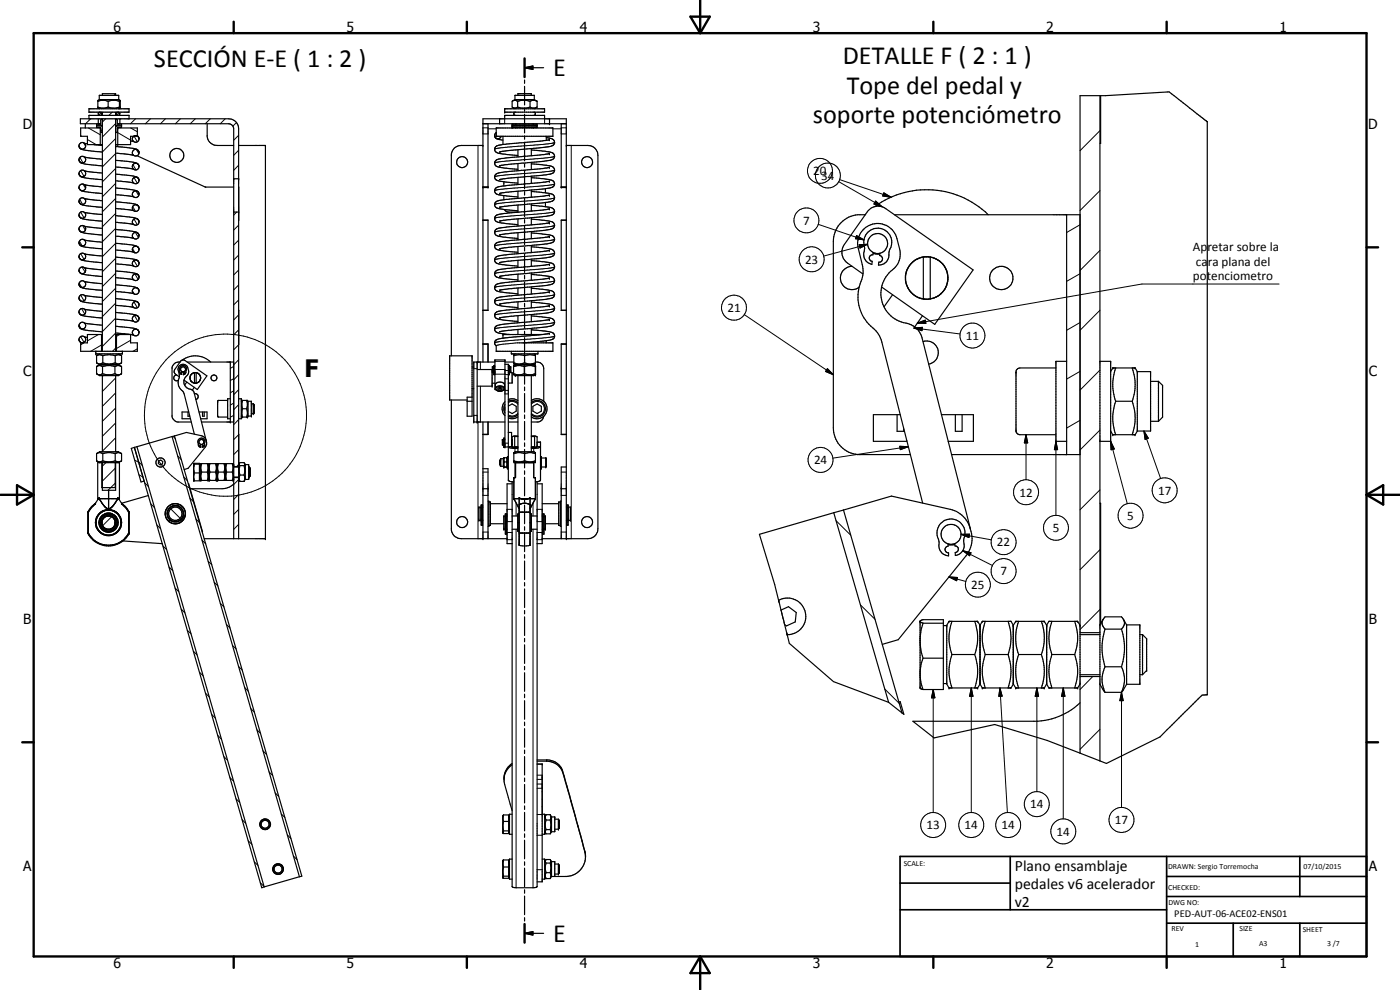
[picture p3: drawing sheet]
<svg xmlns="http://www.w3.org/2000/svg" width="420mm" height="297mm" viewBox="0 0 420 297" stroke-linecap="round" stroke-linejoin="round" font-family="sans-serif">
<defs><g id="words">
<g font-size="7.9">
<text x="46.2" y="20.1">SECCIÓN E-E ( 1 : 2 )</text>
<text x="166" y="22.8">E</text>
<text x="252.9" y="19.1">DETALLE F ( 2 : 1 )</text>
<text x="254.1" y="28.1">Tope del pedal y</text>
<text x="244" y="37">soporte potenciómetro</text>
<text x="166" y="282.5">E</text>
</g>
<text font-size="7.2" x="91.3" y="113.2">F</text>
<g font-size="4.7">
<text x="304.6" y="261.2">Plano ensamblaje</text>
<text x="304.6" y="266.6">pedales v6 acelerador</text>
<text x="304.6" y="272">v2</text>
</g>
<g font-size="4.2">
<text x="34" y="9.6">6</text>
<text x="104" y="9.6">5</text>
<text x="174" y="9.6">4</text>
<text x="244" y="9.6">3</text>
<text x="314" y="9.6">2</text>
<text x="384" y="9.6">1</text>
<text x="6.8" y="38.7">D</text>
<text x="410.6" y="38.7">D</text>
<text x="7" y="112.9">C</text>
<text x="410.8" y="112.9">C</text>
<text x="7" y="187.1">B</text>
<text x="410.8" y="187.1">B</text>
<text x="7" y="261.4">A</text>
<text x="410.8" y="261.4">A</text>
<text x="34" y="290.4">6</text>
<text x="104" y="290.4">5</text>
<text x="174" y="290.4">4</text>
<text x="244" y="290.4">3</text>
<text x="314" y="290.4">2</text>
<text x="384" y="290.4">1</text>
</g>
<g font-size="3.9">
<text x="244.1" y="52.5">20</text>
<text x="246.5" y="53.9">34</text>
<text x="241" y="67.4">7</text>
<text x="358" y="75.2">Apretar sobre la</text>
<text x="241.6" y="79.1">23</text>
<text x="358.9" y="79.7">cara plana del</text>
<text x="358" y="84.2">potenciometro</text>
<text x="218.3" y="93.6">21</text>
<text x="289.8" y="101.9">11</text>
<text x="244.3" y="139.3">24</text>
<text x="305.9" y="149">12</text>
<text x="347.5" y="148.4">17</text>
<text x="338.3" y="156">5</text>
<text x="315.9" y="159.6">5</text>
<text x="299.2" y="164">22</text>
<text x="300.2" y="172.6">7</text>
<text x="291.5" y="176.7">25</text>
<text x="309.2" y="242.5">14</text>
<text x="278.1" y="248.8">13</text>
<text x="289.5" y="248.8">14</text>
<text x="300.6" y="248.8">14</text>
<text x="317.1" y="250.7">14</text>
<text x="334.6" y="247.3">17</text>
</g>
<text font-size="3.1" x="352.4" y="275.2">PED-AUT-06-ACE02-ENS01</text>
<g font-size="2.4">
<text x="271.2" y="259.7">SCALE:</text>
<text x="350.6" y="260.8">DRAWN: Sergio Torremocha</text>
<text x="391.2" y="260.6">07/10/2015</text>
<text x="350.6" y="267">CHECKED:</text>
<text x="350.6" y="271.4">DWG NO:</text>
<text x="351.6" y="279.3">REV</text>
<text x="372" y="279.4">SIZE</text>
<text x="391" y="279.6">SHEET</text>
<text x="358.7" y="284.1">1</text>
<text x="377.9" y="283.8">A3</text>
<text x="398.3" y="283.8">3 /7</text>
</g>
</g></defs>
<g fill="none" stroke="#000" stroke-width=".35">
<path d="M157.4 17.5v5.6M25.6 37.1v1.3M26.7 32.6h12v1.1h-12zM26.7 35.6v-1h12v1M29 37.8h1.7M29.4 30.4a4 4 0 0 1 3.1 0M29.4 32.1a4 4 0 0 0 3.1 0M29.4 30.2v2.1l.4 .3M29.4 30.1v.1M29.5 35.6v1.5M29.8 29.9v-1.3h5.8v1.3M29.8 29.9h5.8"/>
<path d="M29.8 33.7l-.3 .5 .5 .4M29.8 29.9l-.4 .2M30.1 38.4v5M30.2 37.1h-6.1v-1.5h44.5a2.96 2.96 0 0 1 3 3.1v122.9M30.2 38.4h-6v2.5h2v2.5h4.5M30.2 37.1l-1.2 .2v1l1.2 .1M30.2 38.4v1.1l.2 .3h.3M30.3 33.7l.3 .5-.2 .3-.3 .1M30.7 28.6v-.5h4v.5M30.7 33.7v.9M30.7 35.6v69.8M30.7 35.8l-.5 .2v1.1"/>
<path d="M32.5 30.4a4.7 4.7 0 0 1 3.3 0M32.5 32.1a4.7 4.7 0 0 0 3.3 0M32.5 30.4v1.7M34.7 37.8h1.8M34.7 33.7v.9M34.7 35.6v69.8M34.7 35.8l.5 .2 .1 1.1M35.2 33.7l-.4 .5 .2 .3 .3 .1M35.3 37.1h33.3l.9 .3 .6 1v123.2M35.3 38.4h5.9v2.5h-2v2.5h-4.5M35.3 37.1l1.2 .2v1l-1.2 .1M35.3 38.4l-.1 1.1-.1 .3h-.4"/>
<path d="M35.3 38.4v5M35.6 33.7l.4 .5-.5 .4M35.6 29.9l.4 .2M35.9 30.1h.1M35.9 32.4h.1M35.9 30.1v2.3M36 35.6v1.5M36 30.1v2.3M36 32.4l-.4 .2M62.2 37.1v3.9a3 3 0 0 0 3 2.6h4.9M144.9 37.1h25.1M146.5 37.1v19.2h-1.6"/>
<path d="M148.9 38.4h17v2.5h-17zM148.9 39.8l-.4 .5v.8M149.9 35.6v1.5M151.5 32.6h11.9v1.1h-11.9zM151.5 35.6v-1h11.9v1M153.7 37.3h7.5v1h-7.5zM153.7 37.8h7.5M153.8 30.3v1.9M153.8 30.3a1.23 1.23 0 0 1 1.6 .1M153.8 32.2l.7 .4M154.5 33.7l-.3 .3 .1 .4 .4 .2M154.5 29.9v-1.3h5.8v1.3"/>
<path d="M154.5 29.9h5.8M154.5 29.9l-.7 .4M154.8 38.3l.1 .1M154.9 37.1l-.1 .2M155.4 30.4a5.7 5.7 0 0 1 3.7 0M155.4 32.1a5.7 5.7 0 0 0 3.7 0M155.4 32.1a1.23 1.23 0 0 1-1.6 .1M155.4 30.4v1.7M155.4 28.6v-.5h4.1v.5M157.4 20.3l2.5-.5v1zM157.4 24v1M157.4 25.9v5.6"/>
<path d="M157.4 32.4v1M157.4 34.3v5.6M157.4 20.3h5.7M159.1 30.4v1.7M159.1 30.4a1.95 1.95 0 0 1 2.1 0M159.1 32.1a1.95 1.95 0 0 0 2.1 0M160 37.1l.1 .2M160.1 38.3l-.1 .1M160.3 33.7l.4 .5-.2 .3-.3 .1M160.3 29.9l.9 .5M161.2 30.4v1.7M161.2 32.1l-.9 .5"/>
<path d="M164.9 35.6v1.5M168.4 37.1v19.2h1.6M362.3 36.5l-11.5-8.9-20.5 1.1v14.3h-.2M362.3 36.5h.1M362.3 36.5v171.9l-.9 .1a1.29 1.29 0 0 0-1.5 .8l-11.8 11.8-16 8-8-3.1M23.7 43.7a2.7 2.7 0 0 0 2.8 1.5l4.2 .4M23.7 47.9a1.73 1.73 0 0 0 2 1.3l5 .6M23.7 52.1a1.75 1.75 0 0 0 2 1.3l5 .5M23.7 56.2a1.01 1.01 0 0 1 1.2-1 1.01 1.01 0 0 1 .8 1.3 1.01 1.01 0 0 1-1.4 .6M23.7 43.7a1 1 0 0 1 1.3-1 1 1 0 0 1 .4 1.6 1 1 0 0 1-1.6-.2M23.7 56.2l.2 .6M23.7 56.2v.2"/>
<path d="M23.7 52.1l.2 .5M23.7 52.1a1 1 0 0 1 1.2-1.1 1 1 0 0 1 .7 1.4 1 1 0 0 1-1.4 .5M23.7 43.7v.2M23.8 56.5l.5 .7M24.1 57l.1 .1M24.2 57l.1 .1M24.3 57.2l2.2 .5 4.2 .4M25.3 47.2l5.4 .6M25.3 55.5l5.4 .5M25.3 43l.9 .2M25.3 59.6l5.4 .6M25.3 51.3l5.4 .6"/>
<path d="M28.2 43.4l2.5 .2M34.7 50.1l5.4 .6M34.7 48.1l4.6 .5a3.1 3.1 0 0 1 2.3 .8M34.7 52.2l5 .6a1.85 1.85 0 0 1 2 1.3M34.7 56.4l.7 .1a18.7 18.7 0 0 1 5.9 .9l.3 .3M34.7 58.4l5.4 .7M34.7 54.3l5.4 .6M34.7 46l5.4 .6M34.7 43.8l.4 .2M34.7 43.9l.4 .1M35.1 44l3.8 .4 2.2 .4M39.2 42.3l.9 .1"/>
<path d="M41.1 44.8l.5 .5M41.1 44.9l.3 .2M41.1 44.9a1.01 1.01 0 0 0-1.4 .9 1.01 1.01 0 0 0 1.4 .9M41.1 46.7l20.6 9.4h8.4M41.2 40.8l.4 .3M41.4 57.6a1.01 1.01 0 0 0-1.6 .2 1.01 1.01 0 0 0 .7 1.5 1.01 1.01 0 0 0 1.2-1M41.4 49.3a.99 .99 0 0 0-1.6 .2 .99 .99 0 0 0 .8 1.4 .99 .99 0 0 0 1.1-1.1M41.6 57.7l.1 .6M41.6 41.1a.98 .98 0 0 0-1.5-.2 .98 .98 0 0 0-.1 1.5M41.6 49.4l.1 .4M41.6 45.3l.1 .5M41.6 41.1l.1 .6"/>
<path d="M41.6 45.3l.1 .4M41.6 57.7l.1 .4M41.7 58.1v.2M41.7 45.6v.2M41.7 54.1a1 1 0 0 1-.6 .9 1 1 0 0 1-1.1-.2M41.7 54.1a.99 .99 0 0 0-1.3-.9 .99 .99 0 0 0-.4 1.6M41.7 45.8l-.1 .6-.5 .3M41.7 41.7a1 1 0 0 1-.6 .9 1 1 0 0 1-1.1-.2M70.1 53.6h1.5M71.6 43.6h8.1v118h-18.4M71.6 56.1h.1M144.9 56.1h1.6"/>
<path d="M144.9 43.6h-6.4a2.93 2.93 0 0 0-3 2.6v60.6M148.5 41.1a2.59 2.59 0 0 0 2.4 .9M148.5 41.1l.3 .3M150 45.6h.1M150 58h.1M150 53.8v.1M150.4 40.9l-.6 .7-1-.2M150.9 40.9v2.4M151.2 58.7v1.2M151.2 54.5l4.2 .4M151.3 54.5l-.1 1.3M155.4 44.9v2.2"/>
<path d="M155.4 49.1v2.1M155.4 53.2v2.2M155.4 57.4v2.1M155.5 47.1l-4.6 .4a2.03 2.03 0 0 0-2.4 1.4 2.03 2.03 0 0 0 2.4 1.4l4.5 .5M155.5 51.2l-5.2 .6a1.38 1.38 0 0 0-1.5 .6 1.38 1.38 0 0 0 .1 1.6l2.3 .5M155.5 55.4h-.5a21.5 21.5 0 0 0-6.2 1 1.36 1.36 0 0 0 0 1.6 1.36 1.36 0 0 0 1.5 .5l5.1 .6M155.5 59.5l-5.2 .6a1.38 1.38 0 0 0-1.5 .6 1.38 1.38 0 0 0 .1 1.6l2.3 .6 4.2 .3M157.4 40.8v1M157.4 42.7v5.6M157.4 49.1v1.1M157.4 51.1v5.5M157.4 57.5v1"/>
<path d="M157.4 59.4v5.6M159.4 48.7l-9.4 1M159.4 52.9l-9.4 1M159.4 57l-9.4 1M159.5 44.6v2.1M159.5 48.7v2.2M159.5 52.9v2.1M159.5 57v2.2M159.5 45l4.8 .5a1.63 1.63 0 0 1 2 1.8l-.4 .5-.8 .3-5.7 .6M159.5 49.1l4.8 .6a1.59 1.59 0 0 1 2 1.8l-.2 .3a19.5 19.5 0 0 1-6.7 1.1M159.5 53.3l5.1 .5a1.42 1.42 0 0 1 1.4 .5 1.42 1.42 0 0 1 .2 1.5l-.2 .2a21.6 21.6 0 0 1-6.6 1M159.5 57.4l4.8 .6a1.63 1.63 0 0 1 2 1.8l-.1 .1a10.9 10.9 0 0 1-5.7 1.2l-10.5 1"/>
<path d="M163.7 56.6v1.3M163.9 40.9v1.2M163.9 41.3l1 .1a1.28 1.28 0 0 1 1.5 1.3 1.28 1.28 0 0 1-1.4 1.3l-15 1.6M164.8 50.2l-.1 .1M164.9 50.2l-9.4 1M164.9 41.9v.1M164.9 54.4l-9.4 1M164.9 42l-9.9 1a18.2 18.2 0 0 0-6.2 1 1.21 1.21 0 0 0-.2 1.3 1.21 1.21 0 0 0 1.2 .7l5.6 .7M164.9 58.5l-9.4 1M164.9 46.1l-9.4 1M168.4 56.1h1.6M170 43.6h6.4a2.96 2.96 0 0 1 3 3.1v111.9a2.96 2.96 0 0 1-3 3h-13.7"/>
<path d="M23.7 60.4a1.71 1.71 0 0 0 2 1.3l5 .5M23.7 64.5a2.16 2.16 0 0 0 2.4 1.4l4.6 .5M23.7 72.8a1.83 1.83 0 0 0 2 1.4l5 .5M23.7 77a2.16 2.16 0 0 0 2.4 1.4l4.6 .4M23.7 72.8a1.01 1.01 0 0 1 1.2-1 1.01 1.01 0 0 1 .7 1.4 1.01 1.01 0 0 1-1.4 .5M23.7 68.6a1.01 1.01 0 0 1 1.2-.9 1.01 1.01 0 0 1 .8 1.2 1.01 1.01 0 0 1-1.4 .7M23.7 68.6v.2M23.7 68.6l.6 1M23.7 77a1.01 1.01 0 0 1 1.2-1.1 1.01 1.01 0 0 1 .8 1.4 1.01 1.01 0 0 1-1.5 .5M23.7 60.4a1 1 0 0 1 1.2-1.1 1 1 0 0 1 .7 1.4 1 1 0 0 1-1.4 .5M23.7 72.8l.3 .7M23.7 64.5l.2 .6"/>
<path d="M23.7 64.5a1 1 0 0 1 1.2-1 1 1 0 0 1 .7 1.3 1 1 0 0 1-1.4 .5M23.7 60.4l.3 .6M23.7 77v.1M23.7 77.1l.2 .4M23.8 69l.4 .5M23.9 65.2l.2 .1M23.9 77.6l.2 .2M24.2 69.5l.1 .1M24.3 69.6l1.8 .5 4.6 .4M25.3 63.8l5.4 .6M25.3 72.1l5.4 .6M25.3 76.2l5.4 .6"/>
<path d="M25.3 67.9l5.4 .6M34.7 64.7l5.4 .6 1.1 .4M34.7 77.1l5 .6 1.5 .4M34.7 79.2l5.4 .6M34.7 75l5.4 .6M34.7 70.9l5.4 .6M34.7 66.7l5.4 .6M34.7 62.5l5.4 .7M34.7 68.8l.7 .1a19.4 19.4 0 0 1 5.8 .9M34.7 73l5 .5a1.85 1.85 0 0 1 2 1.3M34.7 60.6l4.6 .4a2.16 2.16 0 0 1 2.4 1.4M41.3 69.9l.1 .1"/>
<path d="M41.3 65.7l.3 .3M41.3 78.2l.3 .3M41.4 61.7a1 1 0 0 0-1.5 .2 1 1 0 0 0 .6 1.5 1 1 0 0 0 1.2-1M41.5 61.8l.2 .6M41.6 70.1l.1 .6M41.6 70.1a1.02 1.02 0 0 0-1.7 0 1.02 1.02 0 0 0 .5 1.6 1.02 1.02 0 0 0 1.3-1M41.6 66a1 1 0 0 0-1.5-.2 1 1 0 0 0-.1 1.5M41.6 66l.1 .6M41.6 78.5l.1 .5M41.6 78.5a1 1 0 0 0-1.5-.2 1 1 0 0 0-.1 1.5M41.6 70.1l.1 .5M41.7 70.5v.2"/>
<path d="M41.7 66.6a.99 .99 0 0 1-.6 .9 .99 .99 0 0 1-1.1-.2M41.7 79a1 1 0 0 1-.6 1 1 1 0 0 1-1.1-.2M70.1 63.6h1.5M71.6 66.1h.1M144.9 66h1.6v27.1h-1.6M144.9 66.1h1.6M150 70.5h.1M150 78.8h.1M150 66.3h.1M151.4 62.9l1 .7h3M155.4 61.5v2.2M155.4 65.7v2.1"/>
<path d="M155.4 69.8v2.2M155.4 74v2.1M155.4 78.1v2.2M155.5 63.7l-5.2 .5a1.38 1.38 0 0 0-1.5 .6 1.38 1.38 0 0 0 .1 1.6l1.7 .5 4.8 .5M155.5 67.8l-4.6 .5a2.03 2.03 0 0 0-2.4 1.4 1.72 1.72 0 0 0 2.1 1.3l4.8 .5M155.5 72l-5.2 .5a1.45 1.45 0 0 0-1.7 2l1.2 .6 5.6 .6M155.5 76.1l-5.2 .6a1.45 1.45 0 0 0-1.7 1.9l.4 .4 1.6 .4 4.8 .5M157.4 65.9v1M157.4 67.8v5.6M157.4 74.3v1M157.4 76.2v5.5M159.4 65.3l-9.4 1"/>
<path d="M159.4 77.8l-9.4 1M159.4 69.5l-9.4 1M159.4 73.7l-6.8 .5-2.6 .4M159.5 65.7l5.1 .6a1.42 1.42 0 0 1 1.4 .5 1.42 1.42 0 0 1 .2 1.4l-.2 .3a21.6 21.6 0 0 1-6.6 1M159.5 61.2v2.1M159.5 65.3v2.2M159.5 69.5v2.1M159.5 73.7v2.1M159.5 77.8v2.1M159.5 61.6l4.8 .5a1.59 1.59 0 0 1 2 1.8l-.2 .4a19.5 19.5 0 0 1-6.7 1M159.5 69.9l5.6 .6a1.23 1.23 0 0 1 1.3 1.3 1.23 1.23 0 0 1-1.3 1.2l-5.7 .7M159.5 74l5.6 .7a1.27 1.27 0 0 1 1.3 1.4 1.27 1.27 0 0 1-1.5 1.1l-5.5 .6"/>
<path d="M159.5 78.2l5.1 .5a1.42 1.42 0 0 1 1.4 .5 1.42 1.42 0 0 1 .2 1.5l-.1 .2a13.4 13.4 0 0 1-5.6 .9l-1.1 .1M163.7 60.7v1.3M164.7 79.3l-9.2 1M164.7 75.2l-9.2 .9M164.8 79.3h-.1M164.8 79.3h.1M164.8 75.1l-.1 .1M164.8 62.7h-.1M164.9 62.7l-9.4 1M164.9 75.1h-.1M164.9 71l-9.4 1M164.9 66.8l-9.4 1"/>
<path d="M168.4 66.1h1.6M170 66h-1.6v27.1h1.6M255.7 79.9a3.5 3.5 0 0 0-3.3 4.6 3.5 3.5 0 0 0 5.4 1.7M259.7 64.4a8.8 8.8 0 0 0-6.2 1.5 7.9 7.9 0 0 0-3.4 6.5v56a8.1 8.1 0 0 0 7.3 8h15.8M259.8 64.3l-.2 .1M262 76l2 .2M262.1 75.7l-.1 .8a.98 .98 0 0 0-1.1 .8 .98 .98 0 0 0 .9 1.1l-.1 .9a3.1 3.1 0 0 1-2.3-4.2l.1-.5a4.3 4.3 0 0 1 2-5.6 4.3 4.3 0 0 1 5.7 1.8 5.1 5.1 0 0 1-.3 4.6 3.5 3.5 0 0 1-2.3 4l-1 .1 .1-.8a1 1 0 0 0 1.1-.9 1 1 0 0 0-.8-1.1l.1-.7M262.5 62a26.5 26.5 0 0 1 34.1 2.4M268.5 64.4h55.6M274.3 78.4l-1.6 1.8-.8 1.7M277.1 77.1v12.6M277.1 77.1h2.1"/>
<path d="M277.1 77.1a6.4 6.4 0 0 0-4.5 9.7 6.4 6.4 0 0 0 10.6 .4M279.2 77.1v12.6M279.2 77.1a6.3 6.3 0 0 1 4 10.1M281.5 78a6.3 6.3 0 0 0-7 .1M282 78.4a6.4 6.4 0 0 1 1.2 8.8M320.1 64.4v72M23.7 81.1a1.71 1.71 0 0 0 2 1.3l5 .6M23.7 85.3l.4 .8 .9 .4 5.7 .6M23.7 89.4a2.6 2.6 0 0 0 2.8 1.4l4.2 .5M23.7 81.1l.3 .7M23.7 89.4a1.01 1.01 0 0 1 1.2-1 1.01 1.01 0 0 1 .8 1.3 1.01 1.01 0 0 1-1.5 .5M23.7 81.1a1 1 0 0 1 1.2-1 1 1 0 0 1 .7 1.3 1 1 0 0 1-1.4 .5"/>
<path d="M23.7 97.7a1 1 0 0 1 1.2-1 1 1 0 0 1 .7 1.4 1 1 0 0 1-1.6 .3M23.7 97.7v.2M23.7 97.7l.3 .7M23.7 89.4v.1M23.7 93.7a1 1 0 0 1 1.2-1.1 1 1 0 0 1 .7 1.4 1 1 0 0 1-1.6 .3M23.7 89.6l.2 .4M23.7 93.7l.3 .6M23.8 98l.2 .5M23.9 90l.2 .2M24 94.3l1.3 .5 5.4 .6M24.1 98.6l1.6 .5 5 .5M25.3 84.5l5.4 .6"/>
<path d="M25.3 80.3l5.4 .6M25.3 88.6l5.4 .7M25.3 92.8l5.4 .6M25.3 96.9l5.4 .7M34.7 81.3l4.2 .4 2.3 .6M34.7 83.3l5.4 .6M34.7 99.9l5.4 .6M34.7 95.8l5.4 .6M34.7 91.6l5.4 .6M34.7 87.5l5.4 .6M34.7 85.5l5 .5a2.19 2.19 0 0 1 1.9 .8M34.7 89.6l5 .5 1.5 .5"/>
<path d="M34.7 93.8l5 .5a2.19 2.19 0 0 1 1.9 .8M34.7 97.9l5.4 .6 1.1 .4M41.3 82.3l.1 .2M41.3 90.6l.3 .3M41.3 98.9l.3 .3M41.6 86.8a1.02 1.02 0 0 0-1.7-.1 1.02 1.02 0 0 0 .5 1.6 1.02 1.02 0 0 0 1.3-1M41.6 99.2a1 1 0 0 0-1.5-.2 1 1 0 0 0-.1 1.5M41.6 82.6a1.01 1.01 0 0 0-1.7-.1 1.01 1.01 0 0 0 .5 1.6 1.01 1.01 0 0 0 1.3-1.1M41.6 90.9a1 1 0 0 0-1.5-.2 1 1 0 0 0-.1 1.5M41.6 82.6l.1 .4M41.6 90.9l.1 .6M41.6 95.1a1 1 0 0 0-1.7-.1 1 1 0 0 0 .5 1.6 1 1 0 0 0 1.3-1"/>
<path d="M41.6 86.8l.1 .5M41.6 99.2l.1 .6M41.6 95.1l.1 .5M41.6 86.8l.1 .4M41.6 95.2l.1 .4M41.7 87.1v.2M41.7 99.8a1.02 1.02 0 0 1-.6 .9 1.02 1.02 0 0 1-1.1-.2M41.7 91.5a1 1 0 0 1-.6 .9 1 1 0 0 1-1.1-.2M71.6 93.1h.1M150 87.1h.1M150 91.2h.1M150 99.5h.1"/>
<path d="M155.4 82.3v2.1M155.4 86.4v2.2M155.4 90.6v2.1M155.4 94.7v2.2M155.4 98.8v1.6M155.5 80.3l-4.6 .4a2.03 2.03 0 0 0-2.4 1.4 1.72 1.72 0 0 0 2.1 1.4l4.8 .5M155.5 84.4l-5.2 .6a1.45 1.45 0 0 0-1.7 1.9l.3 .3a23.3 23.3 0 0 0 6.5 .9M155.5 88.6l-5.2 .5a1.45 1.45 0 0 0-1.7 2 9.2 9.2 0 0 0 4.8 1l2 .2M155.5 92.7l-1.1 .1a13.6 13.6 0 0 0-5.6 1 1.18 1.18 0 0 0-.2 1.3 1.18 1.18 0 0 0 1.2 .7l5.6 .6M157.4 82.6v1.1M157.4 84.6v5.5M157.4 91v1.1"/>
<path d="M157.4 93v5.5M157.4 99.4v1.1M159.4 86.1l-6.8 .6-2.6 .4M159.4 98.6l-6.8 .5-2.6 .4M159.4 81.9l-9.3 1M159.4 90.2l-9.4 1M159.4 94.4l-9.3 .9M159.5 81.9v2.2M159.5 86.1v2.1M159.5 90.2v2.2M159.5 94.4v2.1M159.5 98.6v1.8"/>
<path d="M159.5 98.9l5.1 .6a1.43 1.43 0 0 1 1.4 .5 1.43 1.43 0 0 1 .2 1.5l-.5 .4-1.8 .3M159.5 82.3l1.5 .2a13.1 13.1 0 0 1 5.1 .9 1.26 1.26 0 0 1 .1 1.5 1.26 1.26 0 0 1-1.3 .6l-5.5 .6M159.5 86.5l2 .2a8.2 8.2 0 0 1 4.7 1.1 1.28 1.28 0 0 1-.1 1.3 1.28 1.28 0 0 1-1.2 .5l-5.5 .6M159.5 90.6l5.4 .6a1.31 1.31 0 0 1 1.3 .7 1.31 1.31 0 0 1-.1 1.4l-1.5 .6-5.2 .5M159.5 94.8l1.5 .1a13.1 13.1 0 0 1 5.1 1 1.26 1.26 0 0 1 .1 1.4 1.26 1.26 0 0 1-1.3 .6l-5.5 .7M164.7 91.8l-9.2 .9M164.7 87.6l-9.2 1M164.7 87.6h.1M164.8 91.7l-.1 .1M164.8 91.7h.1M164.9 87.5v.1M164.9 95.9l-14.1 1.4a2.1 2.1 0 0 0-2.3 1.4 1.24 1.24 0 0 0 1.1 1.2l3.4 .5"/>
<path d="M164.9 87.6h-.1M164.9 83.4l-9.4 1M259 82.2l-4.6-3.2a4 4 0 0 1-1-5.6l6.9-9.9a4 4 0 0 1 5.5-.9l26.2 18.4-11.5 16.3-15.9-11.2M267.9 88.4l-2.6 3.7M271.8 83.7a6.3 6.3 0 0 0 5.3 6M271.8 82.5v.6M272.4 86.3h.1M274.5 98.1l-2.1-1a9.1 9.1 0 0 1-7.8-6.8 9.1 9.1 0 0 1 3.7-9.7 5.9 5.9 0 0 0 1.7-5.9l-.8-3.1a6 6 0 0 0-7.3-4.4 6 6 0 0 0-4.3 7.3l1.2 4.9a9.6 9.6 0 0 1-.9 6.6 12.5 12.5 0 0 0 5 13.3l1.1 1.5 .5 1.2 12.4 48.9M274.5 98.1l1.2 1.2 1 2.1 14.5 57.3M276.8 94.7l-2.3 3.4M277.1 89.7h2.1M277.4 89.7l-.1 .1"/>
<path d="M283.2 87.2l-.8 .9a5.4 5.4 0 0 1-3.2 1.6M23.7 102a.99 .99 0 0 1 1.2-1.2 .99 .99 0 0 1 .7 1.5 .99 .99 0 0 1-1.7 .1M23.7 102l.2 .4M23.7 102.1l.2 .3M23.9 102.4l.6 .5M25.3 101.1l.9 .2M28.7 105.4v.8h8v-.8M29 106.7v2.2M29 108.9a1.52 1.52 0 0 0 1.8 0M29 106.7a1.73 1.73 0 0 1 1.8 0M29 108.9l.9 .5M29.9 109.4h5.6"/>
<path d="M29.9 109.4l-.9 .5M29.9 106.2l-.9 .5M30.5 100.4v5M30.7 100.4h-4.5v2.5h-2v2.5h17v-2.5h-2v-2.5h-4.5M30.7 112.7v22.9M30.8 110a1.44 1.44 0 0 0-1.8 0v2.1a1.42 1.42 0 0 0 1.8 0M30.8 112.1a5.7 5.7 0 0 0 3.7 0M30.8 110a5.7 5.7 0 0 1 3.7 0M30.8 110v2.1M30.8 106.7v2.2M30.8 108.9a5.3 5.3 0 0 0 3.8 0M30.8 106.7l1.9-.3 1.9 .3"/>
<path d="M34.5 112.1a1.74 1.74 0 0 0 2 0M34.5 110v2.1M34.6 106.7v2.2M34.6 108.9a1.6 1.6 0 0 0 1.9 0M34.6 106.7a1.68 1.68 0 0 1 1.9 0M34.7 112.7v22.9M35 100.4v5M35.5 106.2l1 .5M35.5 109.4l.9 .5M36.4 109.9l-1.1-.2-.8 .3M36.4 109.9l.1 2.2M36.5 112.1l-1 .6h-5.6l-.9-.5"/>
<path d="M36.5 106.7v2.2M36.5 108.9l-1 .5M53 112.5a.87 .87 0 0 0-.8 1.2 .87 .87 0 0 0 1.3 .4M54 108.6a2.14 2.14 0 0 0-2.4 1.7l.1 15 1.2 1.2 4.5 .1M54.6 111.5h.5M54.6 111.5a.52 .52 0 0 0-.1 .9 1.44 1.44 0 0 1-.6-1.6 1.44 1.44 0 0 1 1.3-1.1 1.07 1.07 0 0 1 .6 1.7l-.2 .7-.6 .3 .3-.5-.2-.4M54.6 111.5a.76 .76 0 0 1-.3-1.2 .76 .76 0 0 1 1.3 .1 .76 .76 0 0 1-.5 1.1M54.6 111.5h.3M54.7 108a6.7 6.7 0 0 1 8.5 .6M54.7 108l.9 .2 6.5 4.6-2.9 4.1-4-2.9M54.7 108l-.4 .2-1.9 2.7a.96 .96 0 0 0 .3 1.4l1.1 .8M56 114.6l-.6 1"/>
<path d="M56.2 108.6h13.9M57.1 113.7l.5 .9 .8 .3M57.1 114l.6 .7 .9 .3M57.3 112.5l-.2 1.3M57.6 112.2l-.2 .2M58.1 111.9l-.3 .1M58.3 118.2a.88 .88 0 0 1 1.2 .6 .88 .88 0 0 1-.8 1M58.3 116.2l-.6 .9M58.4 111.8h.5v3.1M58.4 111.8v3.1M58.4 114.9l.2 .1M58.4 111.8a1.5 1.5 0 0 0-1.3 1.7"/>
<path d="M58.4 115h.1M58.5 111.8h-.3M58.8 111.8l.4 .1M58.9 114.9l-.3 .1M59.1 111.9l.3 .1M59.4 112l.3 .2M59.6 112.2l.4 .4M59.7 114.6l-1.1 .4M59.7 114.6l-.8 .3M59.7 112.2l.3 .4M60 112.6l.1 .3M60.1 113.8l-.4 .8"/>
<path d="M60.1 112.9v.9M69.1 119.6h-.8v6h.8M69.1 108.6v18M71.6 103.3h.1M71.6 119.6h.8v6h-.8M141.7 119.2h-1.5v5.7h1.5v-18.1h-6.8v13.2h5.3M141.7 110.2h.5M141.7 116.6h.5M143.2 110.9h4.5v5h-4.5M143.2 108.6v18M144.9 103.2h1.6v5.4M144.9 108.6v-73h25.1v126"/>
<path d="M144.9 103.3h1.6M147.7 111.8h.5M147.7 115h.8M147.8 110h.4v1.5h-.4zM148.2 110.1h.1M148.2 111.5h.1M148.2 109.6h.2v2.8h-.2zM148.2 112.4h.2M148.4 111.8h.1M148.4 111.5h.1M148.4 110h.1M148.5 108.6h-6.3v18h9.3"/>
<path d="M148.7 116.9h-.2v-8.9h3v26.1h1.1l.6 .3 2.2 .1M148.8 115.1a1.69 1.69 0 0 1 2.6 .3v1.2a1.6 1.6 0 0 1-2.7 0zM149.4 116.5l.7-.3 .6 .3v.4l-.6 .2-.7-.2zM149.6 116.4l.5 .1M150.1 116.5v.6M150.4 116.4l-.3 .1M151.3 116.9h.2M151.5 108.6h2.7M151.5 109.3h1.1v34.8l.4 .3 1.2 .2M152.6 119.9l1.1-.3 1.7 .6M152.6 111.8h.1M152.6 111.5h.1"/>
<path d="M152.6 110h.1M152.7 109.6h.2v2.8h-.2zM152.7 114.9v.1M152.7 112.4h.2M152.9 111.8h.8v3.1l-1.1 .1M152.9 110.1h.1M152.9 111.5h.1M152.9 110h.4v1.5h-.4zM153.4 105.4v.8h8v-.8M154.1 112.1a4.3 4.3 0 0 0 3.2 0M154.1 110l1.3-.3 1.9 .3M154.2 109.7v2.7"/>
<path d="M154.2 112.4h.1M154.2 108.9a4 4 0 0 0 3.2 0M154.2 106.7l1.6-.3 1.4 .2a6 6 0 0 1 3.5 .1M154.2 112.4l.4 .3h5.7l.4-.3M154.2 109.7h.1M154.6 106.2l-.4 .2v2.8l.4 .2M154.6 109.4h5.7M154.6 109.4l-.4 .3M155.4 112.7v22.9M157.3 112.1a4.5 4.5 0 0 0 3.3 0M157.3 110a4.5 4.5 0 0 1 3.3 0M157.3 110v2.1"/>
<path d="M157.4 101.3v7.6M157.4 109.7v5.6M157.4 116.1v1.1M157.4 118.1v5.6M157.4 108.9a4.1 4.1 0 0 0 3.3 0M159.5 112.7v22.9M160.3 106.2l.4 .2v2.8l-.4 .2M160.3 109.4l.4 .3M160.7 109.7v2.7M160.7 108.6a2.08 2.08 0 0 1 2.5 2v9.8M162.5 100.4l-5.6 .5a29.7 29.7 0 0 0-8 1.1l-.4 .4v.7l.4 .7v1.6h17v-2.5h-10.6M163.9 102.2l-6.5 .7"/>
<path d="M163.9 102.2v.7M164.7 100.1l-1.9 .3h-11.9v1.1M164.7 100.1h.1M164.9 100l-.1 .1M168.4 103.3h1.6M170 103.2h-1.6v27.2h1.6M277 102.5a3.5 3.5 0 0 1 4.5 2.5 3.5 3.5 0 0 1-2.8 4.3M316.9 110.4h-10.8l-.9 .5-.3 .7 .1 18.1 .4 .5 .7 .2h10.8M320.1 108.4h-3.2v24h3.2M330.1 108.4h3.2v24h-3.2M333.3 111.5l.7-1.1h6.7l.6 1.1M334.8 110.4a14.4 14.4 0 0 0 0 10"/>
<path d="M339.8 110.4l.4 1.4a13.8 13.8 0 0 1-.4 8.6M341.3 111.5h4v17.8h-4M341.3 111.5v17.8M345.3 114.4h2.4M347.7 114.4v12M347.7 114.4l1.2 1.2v9.6l-1.2 1.2M29 136.1l.9-.5h5.6l1 .5M29 136.1l.7-.3 1.1 .3M29 138.3a1.73 1.73 0 0 0 1.8 0M29 138.3l.9 .5M29 136.1v2.2M30.6 138.8v7.5h4v-7.5"/>
<path d="M30.7 138.8v8.3h4v-8.3M30.8 136.1a5.7 5.7 0 0 1 3.8 0M30.8 138.3a6.6 6.6 0 0 0 3.8 0M30.8 136.1v2.2M34.6 136.1l.7-.3 1.2 .3M34.6 138.3a1.85 1.85 0 0 0 1.9 0M34.6 136.1v2.2M36.5 138.3l-1 .5M36.5 136.1v2.2M39.4 134.5l.9-.3 3 10.2-1 .2zM40.3 134.2l38.3 132.2 .7-.3M41.1 134l38.2 132.1"/>
<path d="M41.1 134l-.8 .2M47.6 138.3l.6-.3 .6 .5v.7l-.7 .3-.6-.4zM51.6 131l38.3 132.1M51.6 131l-10.5 3M52.4 130.8l38.2 132.1-.7 .2M52.4 130.8l-.8 .2M52.4 130.8l3.6-1 4.4 .9a2.24 2.24 0 0 1 1.2 3.5l-5.1 6.3-1.2 .4M56.4 123.6v1.3h.5v-.2M56.6 123.6h-2v2h2.5M58.1 139.2l.2 .1M58.2 139.1v5.1M58.2 139.1h.1"/>
<path d="M58.2 139.1l1.6-.1v5.3h-1.5M58.3 130.3l-3.3-12.7a3.6 3.6 0 0 1-1.2-4.6v-.6a2.42 2.42 0 0 1-.3-2.1 1.48 1.48 0 0 1 1.5-1 1.48 1.48 0 0 1 1.4 1.1 2.14 2.14 0 0 1-.8 2.9 2.43 2.43 0 0 0 2 3.7l.7 .9 3.6 14.3M58.3 139.3l-.2 1M58.3 139.3h1.5M59.7 123.6h2.4v2h-1.9M59.8 139.4h.3M60.1 139.4l.2-.3h2.1l.2 .3M60.1 139.4v4.4M60.2 133.3l-.2 .5 .3 .4a1.02 1.02 0 0 1-.8-1.2 1.08 1.08 0 0 1 1-1.6 1.08 1.08 0 0 1 .9 1.7l-.1 .8-.5 .3 .2-.6-.3-.3-.5 .1M60.5 126.6h9.6M60.5 139.1l-.2 1 .2 1.5M60.8 123.6v1.3h.5v-1.3"/>
<path d="M62.2 139.1l.2 1-.2 1.5M62.6 139.4l.2-.3h2.1l.2 .3M62.6 139.4v4.4M63 139.1a3.3 3.3 0 0 0 0 2.5M64.7 139.1l.2 1-.2 1.5M65.1 139.4l.2-.3h2.2l.1 .3M65.1 139.4v4.4M65.5 139.1l-.2 1 .2 1.5M67.2 139.1a3.3 3.3 0 0 1 0 2.5M67.6 139.4l.2-.3h2.1l.2 .3M67.6 139.4v4.4M68 139.1a3.3 3.3 0 0 0 0 2.5"/>
<path d="M68.3 120.1h-2.8l-.2 .3 .1 4.7h2.9M69.7 139.1l.2 1-.2 1.5M70.1 140h1.5M71.6 130.3h.1M71.8 139.1l.2 .6M71.8 139l-.2 .4M72 139.7l-.2 1.1 .2 1.7M72 139.7h1.2M72.4 124.8l.2 .3h1.6l.2-.3M72.4 120.4l.2-.3h1.6l.2 .3M72.8 122.6l-.2 1 .2 1.5M72.8 120.1l-.2 1 .2 1.5"/>
<path d="M72.8 122.6h1.2M73.2 139.7l.2 1.1-.2 1.7M73.4 138.9l-1.4-.1-.2 .3M73.4 138.9v.5l-.2 .3M73.4 139l.2 .4M73.6 139.4h1v4.4h-1M73.6 139.4v4.4M74 120.1l.2 1-.2 1.5M74 122.6l.2 1-.2 1.5M74.4 120.4h1v4.4h-1M74.4 120.4v4.4M75.4 121.2h.6"/>
<path d="M75.4 124.1h.6M76 121.2l.3 .3v2.3l-.3 .3M76 121.2v2.9M135.5 120v39a2.93 2.93 0 0 0 3 2.6h13.7M140.2 120.4h1.5M144.9 126.6v35M144.9 130.3h1.6M146.5 126.6v3.8h-1.6M150.1 138l-.2 .2v1.2l.2 .1M150.1 138v1.5M150.1 139.5h.2M150.1 138h.2"/>
<path d="M151.1 137.6h-.8v2.3h.8M151.1 137.6v2.3M151.1 139.9l.1 .2M151.2 131.4h.2v2.8h-.2zM151.2 131.9h-.4v1.4h.4M151.3 137.3v1.3M151.3 138.6v1.5M151.3 138.6h.7M151.4 131.9h.1M151.4 133.3h.1M151.5 121.4l-.3 1 .3 1.5M151.5 120.5a2.99 2.99 0 0 0 0 4.2"/>
<path d="M152 137.3v1.3M152 138.6v1.5M152.1 137.3h-.8l-.2 .3M152.1 137.3l.2 .3M152.3 139.9l-.1 .2M152.6 126.6h2.8M152.6 129.8h.9v4.2l.6 .2M152.6 120.4a2.5 2.5 0 0 1 2.8 .5M152.6 121.8l1.1-.6 1.2 .7v1.5l-1.2 .7-1.1-.7M152.6 137h-.3v3.5h.3M153.5 131.9h.2M153.7 131.9v1.4"/>
<path d="M153.7 134l.4 .2M153.7 133.3h-.2M154.1 134.2h1.3M154.1 134.2h.3M154.2 135.8l.4-.2h5.7l.4 .2v2.8l-.4 .2h-5.7l-.4-.2zM154.2 136.1a6.1 6.1 0 0 1 3.5-.1l1.8-.2 1.2 .3M154.2 138.3a6.5 6.5 0 0 0 3.5 0 4.7 4.7 0 0 0 3 0M154.7 138.8v4.5h-.5v6.3M155.4 130.8h-1l-.7 .3v3M155.4 131h-.9v3h.9M155.4 125.1l-1.7 .5-1.1-.2M155.4 124.4a2.35 2.35 0 0 1-2.8 .4"/>
<path d="M157.4 124.5v1.1M157.4 126.4v5.6M157.4 132.9v1M157.4 134.8v5.6M159.5 120.9a2.48 2.48 0 0 1 3.5 0 2.48 2.48 0 0 1 0 3.5 2.48 2.48 0 0 1-3.5 0M159.5 130.8h1l.7 .3-.1 3M159.5 131h.9v3h-.9M159.5 120.2a2.99 2.99 0 0 1 4.7 2.4 2.99 2.99 0 0 1-4.7 2.5M159.9 121.9l1.3-.7 1.3 .7v1.5l-1.3 .7-1.3-.7zM160.2 138.8v4.5h.5v6.3M161.1 134.1l-.6 .1M161.1 134.1l-1.6 .1"/>
<path d="M161.2 133.9l-.1 .2M161.2 132.6h1v11.5l-.6 .4-.9 .1M162.2 134l-.5 .4-2.2 .1M162.2 137h.3v3.5h-.3M162.5 137.4l1.4 .1v2.6h-1.4M163.2 124.9a2.02 2.02 0 0 1-1.7 1.7h-2M168.4 130.3h1.6M269.2 124.4v5h2v-.7M270.2 124.4h-8.1v8h10v-.3M282.5 124.4h9.6v8h-7.5M285.6 136.4h38.5M286.7 124.4v5h2v-5"/>
<path d="M333.3 129.3l.7 1.1h6.7l.6-1.1M334.8 120.4h5M334.8 120.4a14.4 14.4 0 0 0 0 10M339.8 120.4a14.6 14.6 0 0 1 0 10M345.3 126.4h2.4M26.3 159.9a7 7 0 0 0 6.3 3.9 7 7 0 0 0 6.2-3.9M26.3 153.7h.2M26.3 159.9h.2M26.3 153.7v6.2M26.5 153.7v6.2M26.5 159.9a6.8 6.8 0 0 0 12.1 0M28.6 156.8h.2"/>
<path d="M28.6 156.8a3.9 3.9 0 0 0 4 3.9 3.9 3.9 0 0 0 3.9-3.9M28.6 156.8a3.9 3.9 0 0 1 4-3.9 3.9 3.9 0 0 1 3.9 3.9M28.6 151l-2.1 2.7M28.6 151l-1.3 1.2-1 1.5M28.8 156.8l.1 .5M28.9 156.3l-.1 .5M28.9 157.7l.4 .9 .9 1.1M29.3 149.6v-10.8h6.5v10.8M29.3 149.6h.3l-.2 .2M29.3 149.6l.1 .2M29.4 149.8l-.8 1.2M29.5 149.8h-.1"/>
<path d="M29.5 149.7v.1M29.7 156.8a2.86 2.86 0 0 0 2.9 2.9 2.86 2.86 0 0 0 2.8-2.9M29.7 156.8a2.86 2.86 0 0 1 2.9-2.9 2.86 2.86 0 0 1 2.8 2.9M29.7 149.6h5.7M29.7 149.6v-.3l-.2 .4M29.7 149.6l1.3 1.9a1.59 1.59 0 0 0 1.4 1.1 1.59 1.59 0 0 0 1.6-.9l1.4-2.1M30 156.7l.4 1.5M30 157.2l.4 1M30.1 156.1l-.1 .3M30.4 153.8a3.7 3.7 0 0 0-.5 5.7 3.7 3.7 0 0 0 5.7-.5M30.4 159.9l.4 .2M30.4 156.8h.2"/>
<path d="M30.4 158.2l.9 .8 .7 .3M30.4 157a2.09 2.09 0 0 0 2.5 1.9M30.4 158.2l1.2 1M30.6 156.8v.4M30.6 157.1l.1 .4M30.6 156.5v.3M30.7 157.5l.4 .6M30.7 156.1l-.1 .4M30.8 157.8l.5 .6 .6 .3M30.9 155.5a1.99 1.99 0 0 0 0 2.6M31 158.3l.9 .5M31 155.5l-.3 .6"/>
<path d="M31.1 155.2l-.7 1.4M31.3 155.1a2.11 2.11 0 0 1 2.9 .3M31.3 155.3l-.6 .9M31.7 159.2l.3 .1M31.9 154.9l-.6 .4M31.9 158.7h1.4M31.9 158.7l.3 .1M32 159.3h1.1M32 154.3l-1 .5-.7 .9M32.2 154.3a2.5 2.5 0 0 1 2.9 2.5M32.3 153.1l-1.7 .6M32.4 154.7l-1 .3-.4 .4"/>
<path d="M32.6 147.1v5.6M32.8 154.7a2.14 2.14 0 0 1 1.9 2.5 2.14 2.14 0 0 1-2.7 1.7M32.8 153.1l.9 .1M32.9 154.9l.7 .2M32.9 154.9h-1M33.5 154.4a2.57 2.57 0 0 0-3.5 2.4h-.3M33.6 155.1l.3 .2M33.6 155.1l.5 .4M33.7 154.5l.7 .5M33.9 158.3l-.6 .4M33.9 153.3l.5 .2M34.1 155.5l.3 .6"/>
<path d="M34.2 158.3l-.9 .5M34.2 158.8l-1.1 .5M34.2 158.8l-1 .5M34.2 155.5l.2 .3M34.3 155.8l.3 1M34.4 157.9l-.2 .2M34.4 155.1l.7 1.3M34.5 157.1l-.2 .7-.7 .7M34.5 156l.2 .6M34.6 156.8h.1M34.6 156.8l-.1 .3M34.7 158.2l-.5 .6"/>
<path d="M34.7 158.2l-.3 .3M34.7 157l-.2 .6M34.7 153.8a3.7 3.7 0 0 1 1.2 4.8 3.7 3.7 0 0 1-4.7 1.7M35 157.5l-.3 .7M35.1 156.8h.3M35.1 156.7l-.4 1.5M35.1 156.8v.4M35.4 149.6v-.3l.2 .3M35.6 149.6h.2M35.6 149.6l.1 .2M35.6 154.6a3.7 3.7 0 0 0-3.7-1.5 3.7 3.7 0 0 0-3 2.8M35.7 149.8l.8 1.2"/>
<path d="M35.8 149.6l-.1 .2M35.8 155l.5 1.8M36.3 156.8h.2M36.3 156.8l-.5 1.8M36.5 151l2.1 2.7M36.5 151l1.3 1.2 1 1.5M38.6 153.7h.2M38.6 159.9h.2M38.6 153.7v6.2M38.8 153.7v6.2M44.5 148.7l-8 2.3M51.3 156.8l.8 .3"/>
<path d="M53.5 157l-.9 .1M54.2 156.7l-.4 .2M54.9 156.1a2.39 2.39 0 0 1-1.9 1M55.2 152.5a3 3 0 0 0-4.8-.5 3 3 0 0 0 .7 4.8M55.2 155.7l-.7 .8M55.2 152.7l.4 1.6-.2 1.1-.3 .5M55.4 155.1l-.1 .4M55.5 155a3 3 0 0 0-2.4-3.8 3 3 0 0 0-3.5 2.8 3 3 0 0 0 3.1 3.2M56.5 145.2l4.2 14.4M58.1 140.9l.2 1M58.1 143.4l.2 .9M58.2 144.2h.1"/>
<path d="M58.2 144.2l.1 .1M58.3 141.9l-.2 .9M58.3 141.9h1.5M59.8 143.8h.3M60.1 143.8l.2 .3h2.1l.2-.3M60.5 141.6h1.7M60.5 141.6l-.2 1 .2 1.5M62.2 141.6l.2 1-.2 1.5M62.6 143.8l.2 .3h2.1l.2-.3M63 141.6h1.7M63 141.6a3.2 3.2 0 0 0 0 2.5M64.7 141.6l.2 1-.2 1.5"/>
<path d="M65.1 143.8l.2 .3h2.2l.1-.3M65.5 141.6l-.2 1 .2 1.5M65.5 141.6h1.7M67.2 141.6l.3 1.3-.3 1.2M67.6 143.8l.2 .3h2.1l.2-.3M68 141.6l-.2 1.3 .2 1.2M68 141.6h1.7M69.7 141.6l.2 1-.2 1.5M70.1 145.2l-1.3 1-1.6 .4h-10.1M70.1 140.1h1.5M70.1 143.3h1.5M70.1 143.1h1.5"/>
<path d="M71.6 143.8l.4 .6M72 142.5l-.2 .8 .2 1.1M72 144.4h1.2M72 142.5h1.2M73.2 142.5l.2 .8-.2 1.1M73.3 144.4h-.1M73.6 143.8l-.2 .5M74.6 140.1h.2M74.6 143.1h.2M74.8 140.1v3M74.8 140.1l.3 .4v2.3l-.3 .3M143.7 152.1h.6v4h-.6z"/>
<path d="M144.3 156h.1M144.3 152.2h.1M144.4 151.5h.4v6.1h-.4zM144.4 156.3h.4M144.8 156.1h.1M144.8 152.1h.1M144.9 140.6h1.6v21M144.9 146.6h1.6M146.5 150.4h.2v7.5h-.2M146.7 150.6h.5v7h-.5M147.2 151.1h5M147.2 157.1h4"/>
<path d="M151.2 140.1h1M151.6 154.8h-.4v4h.4M151.6 158.7h.1M151.6 154.9h.1M151.7 154.2h.3v6.1h-.3zM151.7 159h.3M152 158.8h.2M152 154.8h.2M153.7 144.6v121.5l1.2 .3h5.1l.9-.2 .3-.2v-121.4M153.7 145.2h-1.5v17.9h1.5M153.7 158.8h1.7M153.7 154.8h1.7"/>
<path d="M154.2 149.6h1.6M154.2 149.6l1.6 3.1M155.4 156.8h.4M155.8 154l-.4 .2v5.2l.4 .2M155.8 151.4a3.3 3.3 0 0 1 3.3 0M155.8 153.7h3.3M155.8 159.9h3.3M156.2 149.6h2.5M156.2 149.6l-.4-.3v14.3l1.6 .2 1.7-.2v-14.3l-.4 .3M156.2 149.6l1.2 .2M157.4 141.3v1M157.4 143.2v5.6"/>
<path d="M157.4 149.6v1.1M157.4 151.6v5.5M157.4 158v1.1M157.4 159.9v5.6M158.7 149.6l-1.3 .2M159.1 156.8h.4M159.1 154l.4 .2v5.2l-.4 .2M159.1 149.6h1.6M159.5 158.8h1.7M159.5 154.8h1.7M160.7 149.6l-1.6 3.1M161.2 145.2h1.5v17.9h-1.5"/>
<path d="M162.7 151.1h5M162.7 158.8h.1M162.7 154.8h.1M162.8 154.2h.4v6.1h-.4zM162.8 159h.4M163.2 158.7h.1M163.2 154.9h.1M163.3 154.8h.4v4h-.4M163.7 157.1h4M168.2 150.6h-.5v7h.5M168.4 146.6h1.6M168.4 150.4h-.2v7.5h.2"/>
<path d="M170 140.1h-1.6v21.5M170 156.1h.1M170 152.1h.1M170.1 151.5h.4v6.1h-.4zM170.1 156.3h.4M170.5 156h.1M170.5 152.2h.1M170.5 152.1h.7v4h-.7zM250.2 153.8l-22.3 6.5 4.6 15 1.2 4.8M250.2 153.8l16.5 56.9M253.1 153l14.4-4.2 17.7 4a9 9 0 0 1 5.5 12.7l-21.1 26.4-4.8 1.4M253.1 153l17.6 60.9"/>
<path d="M253.1 153l-2.9 .8M330.1 151h.2v36.2M36.9 162.3l11.8 .8M157.4 166.4v1.1M157.4 168.3v5.6M157.4 174.8v1M157.4 176.7v5.6M286.5 163.1l.1 .7a1 1 0 0 1 1 .9 1 1 0 0 1-.9 1.1v.9a3.1 3.1 0 0 0 2.5-4.1 8.9 8.9 0 0 0 .1-4.2 4.2 4.2 0 0 0-5.8-2.3 4.2 4.2 0 0 0-1.8 6l.1 .4a3.3 3.3 0 0 0 2.9 4.3v-.9a1 1 0 0 1-1.1-1 1 1 0 0 1 1-1v-.7M286.5 163.3l-1.9 .1M157.4 183.2v1M157.4 185.1v5.6M157.4 191.6v1"/>
<path d="M157.4 193.5v5.6M157.4 199.9v1.1M233.7 180.2l.7 2.8M233.7 180.1a5.5 5.5 0 0 1 8 3.5 5.5 5.5 0 0 1-5.4 6.8M233.7 180.1v.1M234.4 183l1.1 4.4M234.4 183l2.2-1 2.4 1.8-.3 2.8-2.7 1.2-.5-.4M235.5 187.4l.8 3M236.3 190.4l.6 2.6 13.2 11.5 16.6 6.2M276.1 186.5l.9 .5M276.1 192.8l.3 2.6 .6 2.1M276.2 186.3l.8-.4h6.1v21h-6.1l-.9-.4z"/>
<path d="M277 187l-.6 2-.3 2.6M277 197.5l-.6 1.8-.3 2.3M277 187h6.1M277 197.5h6.1M283.1 187.7h1M285.7 196.4h6.8M285.7 196.4a14.4 14.4 0 0 0 0 10M285.7 186.4a14.2 14.2 0 0 0 0 10M292.5 186.4a14.2 14.2 0 0 1 0 10M292.5 196.4a14.4 14.4 0 0 1 0 10M294.1 187.6l-.7-1.2h-8.6l-.7 1.2v17.6l.7 1.2h8.6l.7-1.2M294.1 187.6l.7-1.2h8.6l.7 1.2"/>
<path d="M294.1 187.6v17.6M295.7 196.4h6.8M295.7 196.4a14.4 14.4 0 0 0 0 10M295.7 186.4a14.2 14.2 0 0 0 0 10M302.5 186.4a14.4 14.4 0 0 1 0 10M302.5 196.4a14.6 14.6 0 0 1 0 10M304.1 187.6l.7-1.2h8.6l.7 1.2M304.1 187.6v17.6M305.7 196.4h6.8M305.7 196.4a14.4 14.4 0 0 0 0 10M305.7 186.4a14.2 14.2 0 0 0 0 10M312.5 186.4a14.4 14.4 0 0 1 0 10"/>
<path d="M312.5 196.4a14.6 14.6 0 0 1 0 10M314.1 187.6v17.6M314.1 187.6l.7-1.2h8.6l.7 1.2M315.7 196.4a14.6 14.6 0 0 0 0 10M315.7 186.4a14.4 14.4 0 0 0 0 10M315.7 196.4h6.8M322.5 186.4a14.2 14.2 0 0 1 0 10M322.5 196.4a14.4 14.4 0 0 1 0 10M324.1 189.8h6M324.1 190.4h6M331 185.8l-.9 1.7M331.6 188.8a2.34 2.34 0 0 1 0-3.7h5a2.34 2.34 0 0 1 0 3.7"/>
<path d="M331.6 188.8a18.2 18.2 0 0 0 0 11.3M331.6 188.8h5M336.6 188.8a18.3 18.3 0 0 1 0 11.3M337.2 185.8l.9 1.7M338.1 187.5h4v17.8h-4M338.1 187.5v17.8M342.1 190.4h.8M342.9 190.4v12M342.9 190.4l1.2 1.2v9.6l-1.2 1.2M157.4 201.8v5.6M157.4 208.3v1M157.4 210.2v5.6"/>
<path d="M157.4 216.7v1M157.4 218.6v5.6M266.7 210.7l4 3.2M269.8 210.7l.4-.2 1.1 3.8-.6-.4M276.1 202.7l.3 2.3 .6 1.9M283.1 205.1h1M294.1 205.2l.7 1.2h8.6l.7-1.2M304.1 205.2l.7 1.2h8.6l.7-1.2M314.1 205.2l.7 1.2h8.6l.7-1.2M324.1 210.9a20.4 20.4 0 0 1-12.7 5.5h-37.4l6.3 5 18.2-4 15.8 4.8 9.8 3.8M324.1 203h6M324.1 202.4h6"/>
<path d="M330.1 205.3l1.5 2.4M331.6 200.1a8.6 8.6 0 0 0 0 7.6M331.6 207.7h5M331.6 200.1h5M336.6 200.1a8.6 8.6 0 0 1 0 7.6M338.1 205.3l-1.5 2.4M342.1 202.4h.8M153.7 229.5a5.3 5.3 0 0 0-2.2 5.9l2.2 7.8M153.7 229.1a5.7 5.7 0 0 0-2.2 2.8l-.3 1.7M157.4 225v1.1M157.4 227v5.5M157.4 233.4v1.1"/>
<path d="M157.4 235.4v5.5M161.2 229.2h1.5v35.4h-1.5M161.2 228h3.2a4.9 4.9 0 0 1 4.5 3.4l3.3 11.8M161.2 228.4h3.2a5.3 5.3 0 0 1 4.9 4.8l5.8 20.8M324.1 226v-197.3h6v199.6M150.9 248.2l.2 1.1M150.9 245.7l.2 .8M150.9 259.3l.2 .8M150.9 244.7l.2-.2h1.5v5.6h-1.5l-.2-.3zM151.1 258l-.2 .2v5.1M151.1 249.3l-.2 .3M151.1 246.5l-.2 1"/>
<path d="M151.1 244.5l-.2 .7M151.1 246.5h1.5M151.1 258h1.5v5.5h-1.5l-.2-.2M151.1 249.3h1.5M151.1 258l-.2 .8M152.6 245.2h.3M152.6 258.6h.3M152.6 249.5h.3M153.7 244.3h-.8v6h.8M153.7 257.8h-.8v6h.8M157.4 241.8v1.1M157.4 243.8v5.5"/>
<path d="M157.4 250.2v1M157.4 252.1v5.6M157.4 258.6v1M162.7 244.3h.8v6h-.8M162.7 257.8h.8v6h-.8M163.5 249.6l.3 .5M163.8 258.1l-.2 .5 .3 .4M163.8 258.1l.1-.2h1.2l.1 .2M163.8 258.1l-.3 .4M163.9 248.9l-.3 .5 .3 .8h1.2l.2-.6-.2-.7M163.9 244.4l-.3 .6 .3 1M163.9 246l-.3 1.1 .3 1.8"/>
<path d="M163.9 259l-.3 1.1 .3 1.7M163.9 244.4l-.4 .7M163.9 244.4h1.2M163.9 246h1.2M163.9 248.9h1.2M163.9 259h1.2M165.1 244.4l.4 .7M165.1 244.4l.2 .8-.2 .8M165.1 246l.2 1.5-.2 1.4M165.1 259l.2 1.4-.2 1.4M165.2 258.1l.1 .3-.2 .6M165.2 258.1l.3 .4"/>
<path d="M165.5 245.1h1v4.5h-1M165.5 258.5h1v4.5M165.5 245.1v4.5M165.5 258.5v4.5M165.5 249.6l-.3 .5M166.5 245.8h1.1M166.5 248.8h1.1M166.5 259.2h1.1M167.6 245.8v3M167.6 259.2v3.1M167.6 245.8l.3 .3v2.4l-.3 .3M167.6 259.2l.3 .4v2.4l-.3 .3"/>
<path d="M172.6 244.7l3.1 11.5M175.5 255.4l.2 .7M175.7 256.1a6.1 6.1 0 0 1-5.6 6.9h-4.6M175.7 256.2v.6M89.9 263.1l-10.6 3M150.9 261.9l.2 1M151.1 260.1l-.2 1.1M151.1 262.9l-.2 .2M151.1 262.9h1.8M151.1 260.1h1.5M157.4 260.5v5.6M157.4 267v1"/>
<path d="M157.4 268.9v5.5M157.4 275.3v1.1M157.4 277.2v5.6M163.5 263l.3 .4M163.9 261.8l-.3 .7 .2 .9M163.9 261.8h1.2M165.1 261.8l.2 .9-.1 .7M165.2 263.4l-.1 .2h-1.2l-.1-.2M165.5 263l-.3 .4M166.5 262.3h1.1M157.4 280l2.5-.5v1zM157.4 280h5.7"/>
<circle cx="24.7" cy="47.9" r="1"/>
<circle cx="53.1" cy="46.6" r="2.1"/>
<circle cx="138.7" cy="48.6" r="1.63"/>
<circle cx="176.2" cy="48.6" r="1.65"/>
<circle cx="40.7" cy="74.9" r="1.01"/>
<circle cx="263.4" cy="73.1" r="3"/>
<circle cx="24.7" cy="85.3" r="1.01"/>
<circle cx="300.5" cy="83.4" r="3.5"/>
<circle cx="64.2" cy="113.4" r=".88"/>
<circle cx="48.2" cy="138.8" r="1.37"/>
<circle cx="60.4" cy="132.6" r=".74"/>
<circle cx="52.6" cy="154.2" r="2.36"/>
<circle cx="52.6" cy="154.2" r="1.99"/>
<circle cx="52.6" cy="154.1" r="2.51"/>
<circle cx="138.7" cy="156.6" r="1.66"/>
<circle cx="176.2" cy="156.6" r="1.66"/>
<circle cx="285.4" cy="160.3" r="2.99"/>
<circle cx="79.5" cy="247.3" r="1.5"/>
<circle cx="79.6" cy="247.3" r="1.19"/>
<circle cx="79.6" cy="247.3" r="1.61"/>
<circle cx="83.4" cy="260.8" r="1.52"/>
<circle cx="83.4" cy="260.7" r="1.2"/>
<circle cx="83.5" cy="260.8" r="1.61"/>
</g>
<g fill="none" stroke="#000" stroke-width=".3">
<path d="M26.5 38.4l3.6 2M27.2 35.6l-1.5 1.5M30 37.2l.6 .6M30.4 33.8l-.7 .7M30.7 38.7l-.4 .8M31.7 35.6l-1 1M33.7 33.7l-1 .9M34.7 37.1l-4 4M34.7 28.1l-.5 .5M34.7 37.4l.4 .4M35 37.8l-.3 .3M35.3 39.8l3.9 2.2"/>
<path d="M35.8 33.8l-.8 .7M36.2 35.6l-.2 .3M39.2 38.4l2 1.1M40.7 35.6l-1.6 1.5M45.2 35.6l-1.6 1.5M49.6 35.6l-1.4 1.5M54.1 35.6l-1.4 1.5M58.6 35.6l-1.5 1.5M63.1 35.6l-1.5 1.5M67.6 35.6l-1.5 1.5M70.9 36.8l-1 1M144.9 38.4h1.6"/>
<path d="M146.5 38.7h2.4M148.9 39.8v1.1M151.5 35.6v1.5M163.4 35.6v1.5M165.9 38.7h2.5M168.4 38.4h1.6M330.1 39.2l-6 6M23.9 59.8l.9 1.5M24 47.2l.9 1.7M24.2 40.7l.3 .2M24.2 51.2l1 1.7M24.9 55.2l.8 1.3"/>
<path d="M25.1 42.8l.6 1.1M26.2 41.9l2.7 1.5M34.7 59.6l-4 3.9M34.7 55l-4 4.1M34.7 50.5l-4 4.1M34.7 46.1l-4 4M34.7 41.6l-4 4M39.9 49.4l.9 1.6M40.2 53.3l1 1.7M40.2 40.8l1 1.7M40.8 57.3l.8 1.4M40.9 44.9l.8 1.2"/>
<path d="M71.6 49.6l-1.5 1.5M71.6 45.1l-1.5 1.5M71.6 40.6l-1.5 1.5M143.5 43.6v65M144.9 40.2h1.6M144.9 56.1h1.6M148.5 44.7v.1M148.5 48.9h.1M148.5 57.2h.1M148.5 44.7h.1M166.4 59.4l-2.3 .4-13.3 1.1-2.3 .4M166.4 59.4h.1"/>
<path d="M166.4 55.2l-3.6 .6-12.3 1-2 .4M166.4 46.9l-2.3 .5-13.3 1-2.3 .5M166.4 42.8l-3.6 .5-10.4 .8-3.9 .6M166.4 42.7v.1M166.4 46.9h.1M166.4 51v.1M166.4 55.2h.1M166.4 59.3v.1M166.4 51.1l-3.9 .6-12 .9-2 .5M166.4 42.8h.1M168.4 40.2h1.6M168.4 56.1h1.6"/>
<path d="M171.4 43.6v118M251.7 54.5l13 7.5M252 53.9l15.5 5.3M265.2 57.9l2.3 1.3-2.6-.4zM330.1 57.2l-6 6M23.8 72.3l.9 1.5M24.2 63.6l1 1.8M24.2 76.1l1 1.7M24.8 67.6l.8 1.5M34.7 73l-4 4M34.7 68.5l-4 4M34.7 64.1l-4 3.9"/>
<path d="M34.7 77.5l-4 4M39.8 74.6l.7 1.3M39.8 62l.9 1.4M40.2 65.7l1 1.7M40.2 78.1l1 1.8M40.6 69.7l1 1.6M71 63.6l-.9 1M71.6 76.5l-1.5 1.5M71.6 72.1l-1.5 1.4M71.6 67.6l-1.5 1.4M148.5 78h.1M148.5 65.5h.1"/>
<path d="M148.5 61.3v.1M148.5 69.6v.1M148.5 73.8h.1M148.5 69.6h.1M166.3 67.7h.1M166.4 71.8l-2.3 .5-13.3 1-2.3 .5M166.4 71.8h.1M166.4 63.5h.1M166.4 67.6h.1M166.4 75.9h.1M166.4 75.9l-2.6 .6-13.3 1-2 .5M166.4 67.6l-2.3 .5-12.4 1-3.2 .5"/>
<path d="M166.4 63.5l-2.6 .5-13.3 1.1-2 .4M245.6 67.3l13.7 4.7M257.1 70.7l2.2 1.3-2.6-.4zM257.8 73.4l2.6-.1-2.3 1.1zM260.4 73.3l-13.2 3.5M262.8 60.3l1.9 1.7-2.4-.8zM324.1 67.4l-4 2.4M330.1 75.1l-6 6.1M23.7 97.6l.6 1M23.8 85l.7 1.2M24.2 88.5l1 1.8M24.5 92.6l.9 1.6"/>
<path d="M24.6 80.1l1 1.6M34.7 99.9l-4 4M34.7 95.5l-4 4M34.7 91l-4 4M34.7 86.5l-4 4M34.7 82l-4 4M39.7 87.2l.6 1.1M39.7 99.9l.4 .7M40.2 90.6l1 1.7M40.4 94.7l.9 1.7M40.5 82.2l.9 1.6M71.6 99l-1.5 1.5"/>
<path d="M71.6 94.5l-1.5 1.5M71.6 90l-1.5 1.5M71.6 85.5l-1.5 1.5M71.6 81l-1.5 1.5M148.5 98.7h.1M148.5 90.4h.1M148.5 82.1h.1M148.5 86.2v.1M148.5 94.5v.1M148.5 94.5h.1M148.5 86.2h.1M166.4 96.7l-3.9 .6-12.3 1-1.7 .4"/>
<path d="M166.4 84.3l-3.9 .6-12.3 1-1.7 .3M166.4 80.1l-3.6 .6-11.1 .8-3.2 .6M166.4 96.7h.1M166.4 80.1h.1M166.4 84.2h.1M166.4 88.3v.1M166.4 92.5h.1M166.4 96.6v.1M166.4 92.5l-2.9 .6-12.1 .9-2.9 .5M166.4 88.4l-2.6 .5-13.3 1.1-2 .4M166.4 84.2v.1M223.4 94.4l26.7 18"/>
<path d="M274.3 98.4l2.5-.2-.1 1zM274.3 98.4l13.8 1.8M275.3 96.9l2.4-.8 .2 .9zM324.1 96.8l-4 2.3M324.1 82.1l-4 2.3M330.1 93.1l-6 6M383.9 85.2h-41.2l-67.4 11.7M24.2 101l1 1.7M25.2 102.9l-1 .6M29.5 100.4l-3.3 1.9M30.5 103.5l-3.3 1.9M31 112.7l-.3 .2"/>
<path d="M34.7 104.4l-.9 1M34.7 117.9l-4 4M34.7 113.4l-4 4M35.9 100.4l-.9 .5M39.2 102.1l-4.2 2.5M41.2 104.6l-1.3 .8M70.1 117.3l-1 .6M70.1 113.6l-1 .6M70.1 109.9l-1 .6M71.6 116.9l-1.5 1.5M71.6 112.4l-1.5 1.6M71.6 107.9l-1.5 1.6"/>
<path d="M71.6 103.5l-1.5 1.4M142.2 110.6h1M144.2 108.6v2.3M144.2 115.9v10.7M148.2 112.3h.2M148.2 111.4h.2M148.2 111h.2M148.5 102.9h.1M148.5 108.4h3M148.5 110.9h3M148.5 112.3h3M148.7 116.5a1.57 1.57 0 0 1 2.7 0"/>
<path d="M148.9 116.4a1.38 1.38 0 0 1 2.3 .4 1.34 1.34 0 0 1-1.2 .6 1.34 1.34 0 0 1-1.2-.9zM151.5 113.7h1.1M151.5 112.4h1.1M151.5 117.1h1.1M151.5 118.2h1.1M151.5 111.2h1.1M152.7 112.3h.2M152.7 111.4h.2M152.7 111h.2M155.3 102.9l-4.6 .4-1.8 .5M166.4 100.8h.1M166.4 100.8l-2.6 .5-13.3 1.1-2 .5"/>
<path d="M248.3 110.6l1.8 1.8-2.3-.9zM324.1 111.4l-4 2.3M330.1 111l-6 6.1M31.8 138.8l-1.1 1.1M34.7 126.9l-4 4M34.7 122.4l-4 4M34.7 131.4l-4 4M40.2 134.3l.2 .1M40.4 138l1.3 .8M41.6 138.6l1.1 1.1M51.9 130.9l.7 .7M53.3 136.8l1.1 1.1"/>
<path d="M70.1 124.6l-1 .6M70.1 120.9l-1 .6M71.6 139.4l-.6 .6M71.6 134.9l-1.5 1.5M71.6 130.4l-1.5 1.5M71.6 125.9l-1.5 1.5M71.6 121.4l-1.5 1.5M142.2 124.6h1M143.5 126.6v35M151.2 133h.2M151.2 133.3h.2M151.2 134.2h.2"/>
<path d="M151.5 122.2v.9M151.5 133h1.1M152.6 134h.9M152.6 120.8a2.14 2.14 0 0 1 2.8 .5M154.5 134.2v1.4M154.5 138.8v4.5M155.4 124a2.16 2.16 0 0 1-2.8 .5M159.5 121.3a2.19 2.19 0 0 1 3.2-.3 2.19 2.19 0 0 1 0 3.2 2.19 2.19 0 0 1-3.2-.2M160.2 134.2v1.4M161.2 134h1M161.2 132.7h1M163.8 137.4h.1"/>
<path d="M163.8 137.4v2.7M270 133.9l2.6 .1-2.4 .9zM272.6 134l-22.6 3.5M307.9 130.4l.5 2.5h-1zM307.9 130.4v13.5M316.9 132.4l.5 2.5h-1zM316.9 132.4v22.2M324.1 126.1l-4 2.3M330.1 129l-6 6M333.3 132.4l1.1 2.3-1 .3zM333.3 132.4l5 18.7M343.3 129.3l1.3 2.2-.9 .3z"/>
<path d="M343.3 129.3l5 14.3M33.5 155.1l-2.7 2.6M34.7 140.4l-4 4M34.7 144.9l-2.3 2.2M41.7 142.5l1.3 .7M43.4 144.9l1.1 1.1M45.2 151.2l1.1 1.1M47.1 157.5l1.1 1.1M51 156l-.3 .5M51.3 152.7l2.7 2.8M53.7 151.3l-.3 .5M55.1 143.1l1.1 1.1"/>
<path d="M55.6 154.4l-1.3 2.2M57 149.4l1.1 1.1M58.8 155.7l1.1 1.1M71.6 157.4l-1.5 1.4M71.6 152.9l-1.5 1.4M71.6 148.4l-1.5 1.5M71.6 143.9l-1.5 1.5M144.4 156.7h.4M144.9 148.6h1.6M144.9 159.6h1.6M144.9 141.6h1.6M151.7 159.4h.3"/>
<path d="M152.2 152.8h1.5M152.2 156.5h1.5M152.2 159.8h1.5M154.9 150.9v3.9M154.9 158.8v107.6M160 150.9v3.9M160 158.8v107.6M161.2 152.8h1.5M161.2 156.5h1.5M161.2 159.8h1.5M162.8 159.4h.4M163.8 140.1h.1"/>
<path d="M168.4 148.6h1.6M168.4 159.6h1.6M168.4 141.6h1.6M170.1 156.7h.4M250.9 156.2l4.4 4.4M330.1 147l-6 6M48.9 163.8l1.1 1.1M50.7 170.1l1.1 1.1M52.6 176.4l1.1 1.1M60.7 162.1l1.1 1.1M62.5 168.4l1.1 1.1M64.3 174.7l1.1 1.1"/>
<path d="M152.2 161.9h1.5M161.2 161.9h1.5M284.8 173.1l2.5 .2-.2 .9zM284.8 173.1l5 1.4M288.4 160.3h2.6l-.2 1zM288.4 160.3l9.1 1.7M289 165.2l2.4 .7-.4 .9zM289 165.2l8.8 4.5M330.1 164.9l-6 6M54.4 182.8l1.1 1.1M56.2 189.1l1.1 1.1M58.1 195.4l1 1.1"/>
<path d="M66.1 181l1.1 1.1M67.9 187.3l1.1 1.2M69.8 193.7l1.1 1M71.6 200l1.1 1.1M258.2 181.5l4.4 4.3M330.1 182.9l-6 6M59.9 201.7l1.1 1.1M61.7 208l1.1 1.1M63.5 214.4l1.1 1M73.4 206.3l1.1 1.1M75.3 212.6l1.1 1.1M77.1 218.9l1.1 1.1"/>
<path d="M265.5 206.8l4.4 4.3M280.1 206.9l.5 2.5h-1zM280.1 206.9v36.9M291.5 206.4l.5 2.5h-1zM291.5 206.4v37.4M300.1 206.4l.7 2.5h-1zM300.1 206.4l2.2 37.4M311.2 206.4l.5 2.5h-1zM311.2 206.4v31.1M319.1 206.4l.5 2.5h-1zM319.1 206.4v39.3M327.9 203l-3.8 3.9"/>
<path d="M330.1 218.8l-6 6M336.6 207.7l.5 2.5h-1zM336.6 207.7v34.6M65.4 220.6l1.1 1.2M67.2 227l1.1 1.1M69 233.3l1.1 1.1M70.8 239.6l1.1 1.1M78.9 225.3l1.1 1.1M80.7 231.6l1.1 1.1M82.6 237.9l1 1.1M161.2 235.2h1.5M161.2 236.5h1.5"/>
<path d="M161.2 233.8h1.5M161.2 229.3h1.5M161.2 232.6h1.5M164 228v.4M168.9 231.4v.4M72.7 245.9l1 1.2M74.5 252.3l1.1 1.1M76.3 258.6l1.1 1.1M84.4 244.2l1.1 1.1M86.2 250.5l1.1 1.1M88 256.8l1.1 1.1M161.2 244.4h1.5"/>
<path d="M161.2 250.6h1.5M175.5 255.4v.1M78.1 264.9l1.1 1.1M161.2 260.9h1.5"/>
<circle cx="246.1" cy="51.3" r="3.8"/>
<circle cx="248.5" cy="52.6" r="3.7"/>
<circle cx="242" cy="66.1" r="3.7"/>
<circle cx="243.6" cy="77.8" r="3.7"/>
<circle cx="220.3" cy="92.3" r="3.7"/>
<circle cx="291.8" cy="100.7" r="3.8"/>
<circle cx="67.7" cy="124.6" r="24.3"/>
<circle cx="246.3" cy="138" r="3.8"/>
<circle cx="307.9" cy="147.7" r="3.8"/>
<circle cx="316.9" cy="158.4" r="3.7"/>
<circle cx="339.3" cy="154.7" r="3.7"/>
<circle cx="349.5" cy="147.1" r="3.8"/>
<circle cx="293.5" cy="175.4" r="3.8"/>
<circle cx="301.2" cy="162.6" r="3.8"/>
<circle cx="301.2" cy="171.3" r="3.8"/>
<circle cx="280.1" cy="247.5" r="3.8"/>
<circle cx="291.5" cy="247.5" r="3.7"/>
<circle cx="302.6" cy="247.5" r="3.7"/>
<circle cx="311.1" cy="241.3" r="3.7"/>
<circle cx="319.1" cy="249.5" r="3.8"/>
<circle cx="336.6" cy="246" r="3.8"/>
</g>
<g fill="#000">
<circle cx="29.5" cy="37.1" r=".18"/>
<circle cx="35.3" cy="38.4" r=".18"/>
<circle cx="36" cy="30.1" r=".18"/>
<circle cx="36" cy="32.4" r=".18"/>
<circle cx="151.5" cy="32.6" r=".18"/>
<circle cx="151.5" cy="33.7" r=".18"/>
<circle cx="151.5" cy="34.6" r=".18"/>
<circle cx="153.7" cy="38.3" r=".18"/>
<circle cx="153.7" cy="37.3" r=".18"/>
<circle cx="153.7" cy="37.8" r=".18"/>
<circle cx="164.9" cy="35.6" r=".18"/>
<circle cx="164.9" cy="37.1" r=".18"/>
<circle cx="35.3" cy="43.4" r=".18"/>
<circle cx="70.1" cy="53.6" r=".18"/>
<circle cx="71.6" cy="53.6" r=".18"/>
<circle cx="79.7" cy="43.6" r=".18"/>
<circle cx="144.9" cy="43.6" r=".18"/>
<circle cx="144.9" cy="56.1" r=".18"/>
<circle cx="146.5" cy="56.1" r=".18"/>
<circle cx="150" cy="49.7" r=".18"/>
<circle cx="150" cy="45.6" r=".18"/>
<circle cx="150" cy="58" r=".18"/>
<circle cx="164.9" cy="46.1" r=".18"/>
<circle cx="164.9" cy="41.9" r=".18"/>
<circle cx="164.9" cy="58.5" r=".18"/>
<circle cx="164.9" cy="54.4" r=".18"/>
<circle cx="164.9" cy="50.2" r=".18"/>
<circle cx="168.4" cy="56.1" r=".18"/>
<circle cx="170" cy="43.6" r=".18"/>
<circle cx="170" cy="56.1" r=".18"/>
<circle cx="70.1" cy="63.6" r=".18"/>
<circle cx="71.6" cy="63.6" r=".18"/>
<circle cx="150" cy="62.1" r=".18"/>
<circle cx="150" cy="70.5" r=".18"/>
<circle cx="150" cy="74.6" r=".18"/>
<circle cx="164.9" cy="62.7" r=".18"/>
<circle cx="164.9" cy="79.3" r=".18"/>
<circle cx="164.9" cy="75.1" r=".18"/>
<circle cx="164.9" cy="71" r=".18"/>
<circle cx="164.9" cy="66.8" r=".18"/>
<circle cx="150" cy="91.2" r=".18"/>
<circle cx="150" cy="95.4" r=".18"/>
<circle cx="150" cy="82.9" r=".18"/>
<circle cx="164.9" cy="95.9" r=".18"/>
<circle cx="164.9" cy="91.7" r=".18"/>
<circle cx="164.9" cy="87.6" r=".18"/>
<circle cx="164.9" cy="83.4" r=".18"/>
<circle cx="28.7" cy="105.4" r=".18"/>
<circle cx="28.7" cy="106.2" r=".18"/>
<circle cx="35" cy="100.4" r=".18"/>
<circle cx="57.2" cy="114.1" r=".18"/>
<circle cx="69.1" cy="108.6" r=".18"/>
<circle cx="143.2" cy="108.6" r=".18"/>
<circle cx="147.7" cy="115.9" r=".18"/>
<circle cx="150.9" cy="100.4" r=".18"/>
<circle cx="154.6" cy="109.4" r=".18"/>
<circle cx="154.6" cy="112.7" r=".18"/>
<circle cx="160.7" cy="112.4" r=".18"/>
<circle cx="160.7" cy="109.7" r=".18"/>
<circle cx="164.9" cy="100" r=".18"/>
<circle cx="304.9" cy="111.6" r=".18"/>
<circle cx="334" cy="110.4" r=".18"/>
<circle cx="340.6" cy="110.4" r=".18"/>
<circle cx="347.7" cy="114.4" r=".18"/>
<circle cx="58.1" cy="139.1" r=".18"/>
<circle cx="60.1" cy="139.4" r=".18"/>
<circle cx="60.3" cy="139.1" r=".18"/>
<circle cx="62.4" cy="139.1" r=".18"/>
<circle cx="62.6" cy="139.4" r=".18"/>
<circle cx="62.8" cy="139.1" r=".18"/>
<circle cx="64.9" cy="139.1" r=".18"/>
<circle cx="65.1" cy="139.4" r=".18"/>
<circle cx="65.3" cy="120.4" r=".18"/>
<circle cx="65.3" cy="139.1" r=".18"/>
<circle cx="67.6" cy="139.4" r=".18"/>
<circle cx="69.1" cy="126.6" r=".18"/>
<circle cx="69.9" cy="139.1" r=".18"/>
<circle cx="70.1" cy="139.4" r=".18"/>
<circle cx="72.6" cy="120.1" r=".18"/>
<circle cx="72.6" cy="125.1" r=".18"/>
<circle cx="74.2" cy="125.1" r=".18"/>
<circle cx="74.2" cy="120.1" r=".18"/>
<circle cx="74.4" cy="124.8" r=".18"/>
<circle cx="75.4" cy="124.8" r=".18"/>
<circle cx="76" cy="124.1" r=".18"/>
<circle cx="76" cy="121.2" r=".18"/>
<circle cx="76.3" cy="123.8" r=".18"/>
<circle cx="76.3" cy="121.5" r=".18"/>
<circle cx="142.2" cy="126.6" r=".18"/>
<circle cx="143.2" cy="126.6" r=".18"/>
<circle cx="150.1" cy="139.5" r=".18"/>
<circle cx="150.8" cy="131.9" r=".18"/>
<circle cx="150.8" cy="133.3" r=".18"/>
<circle cx="151.2" cy="133.3" r=".18"/>
<circle cx="151.2" cy="131.9" r=".18"/>
<circle cx="151.3" cy="137.3" r=".18"/>
<circle cx="151.5" cy="134.1" r=".18"/>
<circle cx="152.1" cy="137.3" r=".18"/>
<circle cx="152.3" cy="137" r=".18"/>
<circle cx="153.7" cy="133.3" r=".18"/>
<circle cx="153.7" cy="131.9" r=".18"/>
<circle cx="154.2" cy="138.6" r=".18"/>
<circle cx="154.2" cy="135.8" r=".18"/>
<circle cx="154.6" cy="138.8" r=".18"/>
<circle cx="154.6" cy="135.6" r=".18"/>
<circle cx="160.7" cy="138.6" r=".18"/>
<circle cx="160.7" cy="135.8" r=".18"/>
<circle cx="162.5" cy="137" r=".18"/>
<circle cx="304.9" cy="129.2" r=".18"/>
<circle cx="334" cy="130.4" r=".18"/>
<circle cx="340.6" cy="130.4" r=".18"/>
<circle cx="28.6" cy="151" r=".18"/>
<circle cx="30.6" cy="156.8" r=".18"/>
<circle cx="34.6" cy="156.8" r=".18"/>
<circle cx="36.5" cy="151" r=".18"/>
<circle cx="38.8" cy="153.7" r=".18"/>
<circle cx="38.8" cy="159.9" r=".18"/>
<circle cx="58.1" cy="144.1" r=".18"/>
<circle cx="60.1" cy="143.8" r=".18"/>
<circle cx="60.3" cy="144.1" r=".18"/>
<circle cx="62.4" cy="144.1" r=".18"/>
<circle cx="62.6" cy="143.8" r=".18"/>
<circle cx="62.8" cy="144.1" r=".18"/>
<circle cx="64.9" cy="144.1" r=".18"/>
<circle cx="65.1" cy="143.8" r=".18"/>
<circle cx="65.3" cy="144.1" r=".18"/>
<circle cx="67.6" cy="143.8" r=".18"/>
<circle cx="69.9" cy="144.1" r=".18"/>
<circle cx="70.1" cy="143.8" r=".18"/>
<circle cx="74.8" cy="143.1" r=".18"/>
<circle cx="75.1" cy="140.5" r=".18"/>
<circle cx="143.7" cy="156.1" r=".18"/>
<circle cx="143.7" cy="152.1" r=".18"/>
<circle cx="144.3" cy="156.1" r=".18"/>
<circle cx="144.3" cy="152.1" r=".18"/>
<circle cx="144.4" cy="151.5" r=".18"/>
<circle cx="144.8" cy="151.5" r=".18"/>
<circle cx="151.2" cy="140.1" r=".18"/>
<circle cx="151.2" cy="158.8" r=".18"/>
<circle cx="151.6" cy="158.8" r=".18"/>
<circle cx="151.7" cy="154.2" r=".18"/>
<circle cx="152" cy="154.2" r=".18"/>
<circle cx="152.2" cy="140.1" r=".18"/>
<circle cx="152.3" cy="140.5" r=".18"/>
<circle cx="154.2" cy="143.3" r=".18"/>
<circle cx="154.2" cy="149.6" r=".18"/>
<circle cx="160.7" cy="149.6" r=".18"/>
<circle cx="160.7" cy="143.3" r=".18"/>
<circle cx="162.5" cy="140.5" r=".18"/>
<circle cx="162.8" cy="154.2" r=".18"/>
<circle cx="163.2" cy="154.2" r=".18"/>
<circle cx="163.3" cy="158.8" r=".18"/>
<circle cx="163.7" cy="158.8" r=".18"/>
<circle cx="170.1" cy="151.5" r=".18"/>
<circle cx="170.5" cy="151.5" r=".18"/>
<circle cx="170.5" cy="152.1" r=".18"/>
<circle cx="170.5" cy="156.1" r=".18"/>
<circle cx="171.2" cy="152.1" r=".18"/>
<circle cx="171.2" cy="156.1" r=".18"/>
<circle cx="79.7" cy="161.6" r=".18"/>
<circle cx="144.9" cy="161.6" r=".18"/>
<circle cx="170" cy="161.6" r=".18"/>
<circle cx="233.7" cy="180.1" r=".18"/>
<circle cx="236.3" cy="190.4" r=".18"/>
<circle cx="276.1" cy="186.4" r=".18"/>
<circle cx="284.1" cy="187.6" r=".18"/>
<circle cx="284.8" cy="186.4" r=".18"/>
<circle cx="293.4" cy="186.4" r=".18"/>
<circle cx="294.1" cy="187.6" r=".18"/>
<circle cx="294.8" cy="186.4" r=".18"/>
<circle cx="304.1" cy="187.6" r=".18"/>
<circle cx="304.8" cy="186.4" r=".18"/>
<circle cx="313.4" cy="186.4" r=".18"/>
<circle cx="314.1" cy="187.6" r=".18"/>
<circle cx="323.4" cy="186.4" r=".18"/>
<circle cx="324.1" cy="187.6" r=".18"/>
<circle cx="342.9" cy="190.4" r=".18"/>
<circle cx="284.8" cy="206.4" r=".18"/>
<circle cx="293.4" cy="206.4" r=".18"/>
<circle cx="294.8" cy="206.4" r=".18"/>
<circle cx="304.8" cy="206.4" r=".18"/>
<circle cx="313.4" cy="206.4" r=".18"/>
<circle cx="323.4" cy="206.4" r=".18"/>
<circle cx="344.1" cy="201.2" r=".18"/>
<circle cx="162.7" cy="229.2" r=".18"/>
<circle cx="162.7" cy="233.1" r=".18"/>
<circle cx="150.9" cy="249.8" r=".18"/>
<circle cx="165.5" cy="245.1" r=".18"/>
<circle cx="166.5" cy="245.1" r=".18"/>
<circle cx="167.6" cy="248.8" r=".18"/>
<circle cx="167.9" cy="259.6" r=".18"/>
<circle cx="150.9" cy="263.3" r=".18"/>
<circle cx="167.6" cy="262.3" r=".18"/>
</g>
<g fill="none" stroke="#000" stroke-width=".71">
<path d="M10.1 9.9h400v277.1h-400zM70.1 6.5v3.4M140.1 6.5v3.4M157.4 17.5v5.6M207.2 5h5.8l-2.9 4.9zM210.1 0v9.9M280.1 6.5v3.4M350.1 6.5v3.4M6.7 74.2h3.4M410.1 74.2h3.5M.1 148.5h10M5.1 145.6l5 2.9-5 2.9z"/>
<path d="M410.1 148.5h10M410.1 148.5l5-2.9v5.8zM6.7 222.7h3.4M410.1 222.7h3.5M157.4 277.2v5.6M70.1 287v3.4M140.1 287v3.4M210.1 287v10M210.1 287l2.9 5h-5.8zM280.1 287v3.4M350.1 287v3.4"/>
</g>
<path d="M270.1 257h140v30h-140zM303.2 257v16M350.1 257v30M390.1 257v12M270.1 265h33.1M270.1 273h80M350.1 277h60M350.1 269h60M350.1 263h60M370.1 277v10M390.1 277v10" fill="none" stroke="#000" stroke-width=".51"/>
<g fill="#000">
<path d="M157.4 20.3l2.5-.5v1zM265.2 57.9l2.3 1.3-2.6-.4zM257.1 70.7l2.2 1.3-2.6-.4zM257.8 73.4l2.6-.1-2.3 1.1zM262.8 60.3l1.9 1.7-2.4-.8zM274.3 98.4l2.5-.2-.1 1zM275.3 96.9l2.4-.8 .2 .9zM248.3 110.6l1.8 1.8-2.3-.9zM270 133.9l2.6 .1-2.4 .9zM307.9 130.4l.5 2.5h-1zM316.9 132.4l.5 2.5h-1zM333.3 132.4l1.1 2.3-1 .3z"/>
<path d="M343.3 129.3l1.3 2.2-.9 .3zM284.8 173.1l2.5 .2-.2 .9zM288.4 160.3h2.6l-.2 1zM289 165.2l2.4 .7-.4 .9zM280.1 206.9l.5 2.5h-1zM291.5 206.4l.5 2.5h-1zM300.1 206.4l.7 2.5h-1zM311.2 206.4l.5 2.5h-1zM319.1 206.4l.5 2.5h-1zM336.6 207.7l.5 2.5h-1zM157.4 280l2.5-.5v1z"/>
</g>
<use href="#words"/>
</svg>
